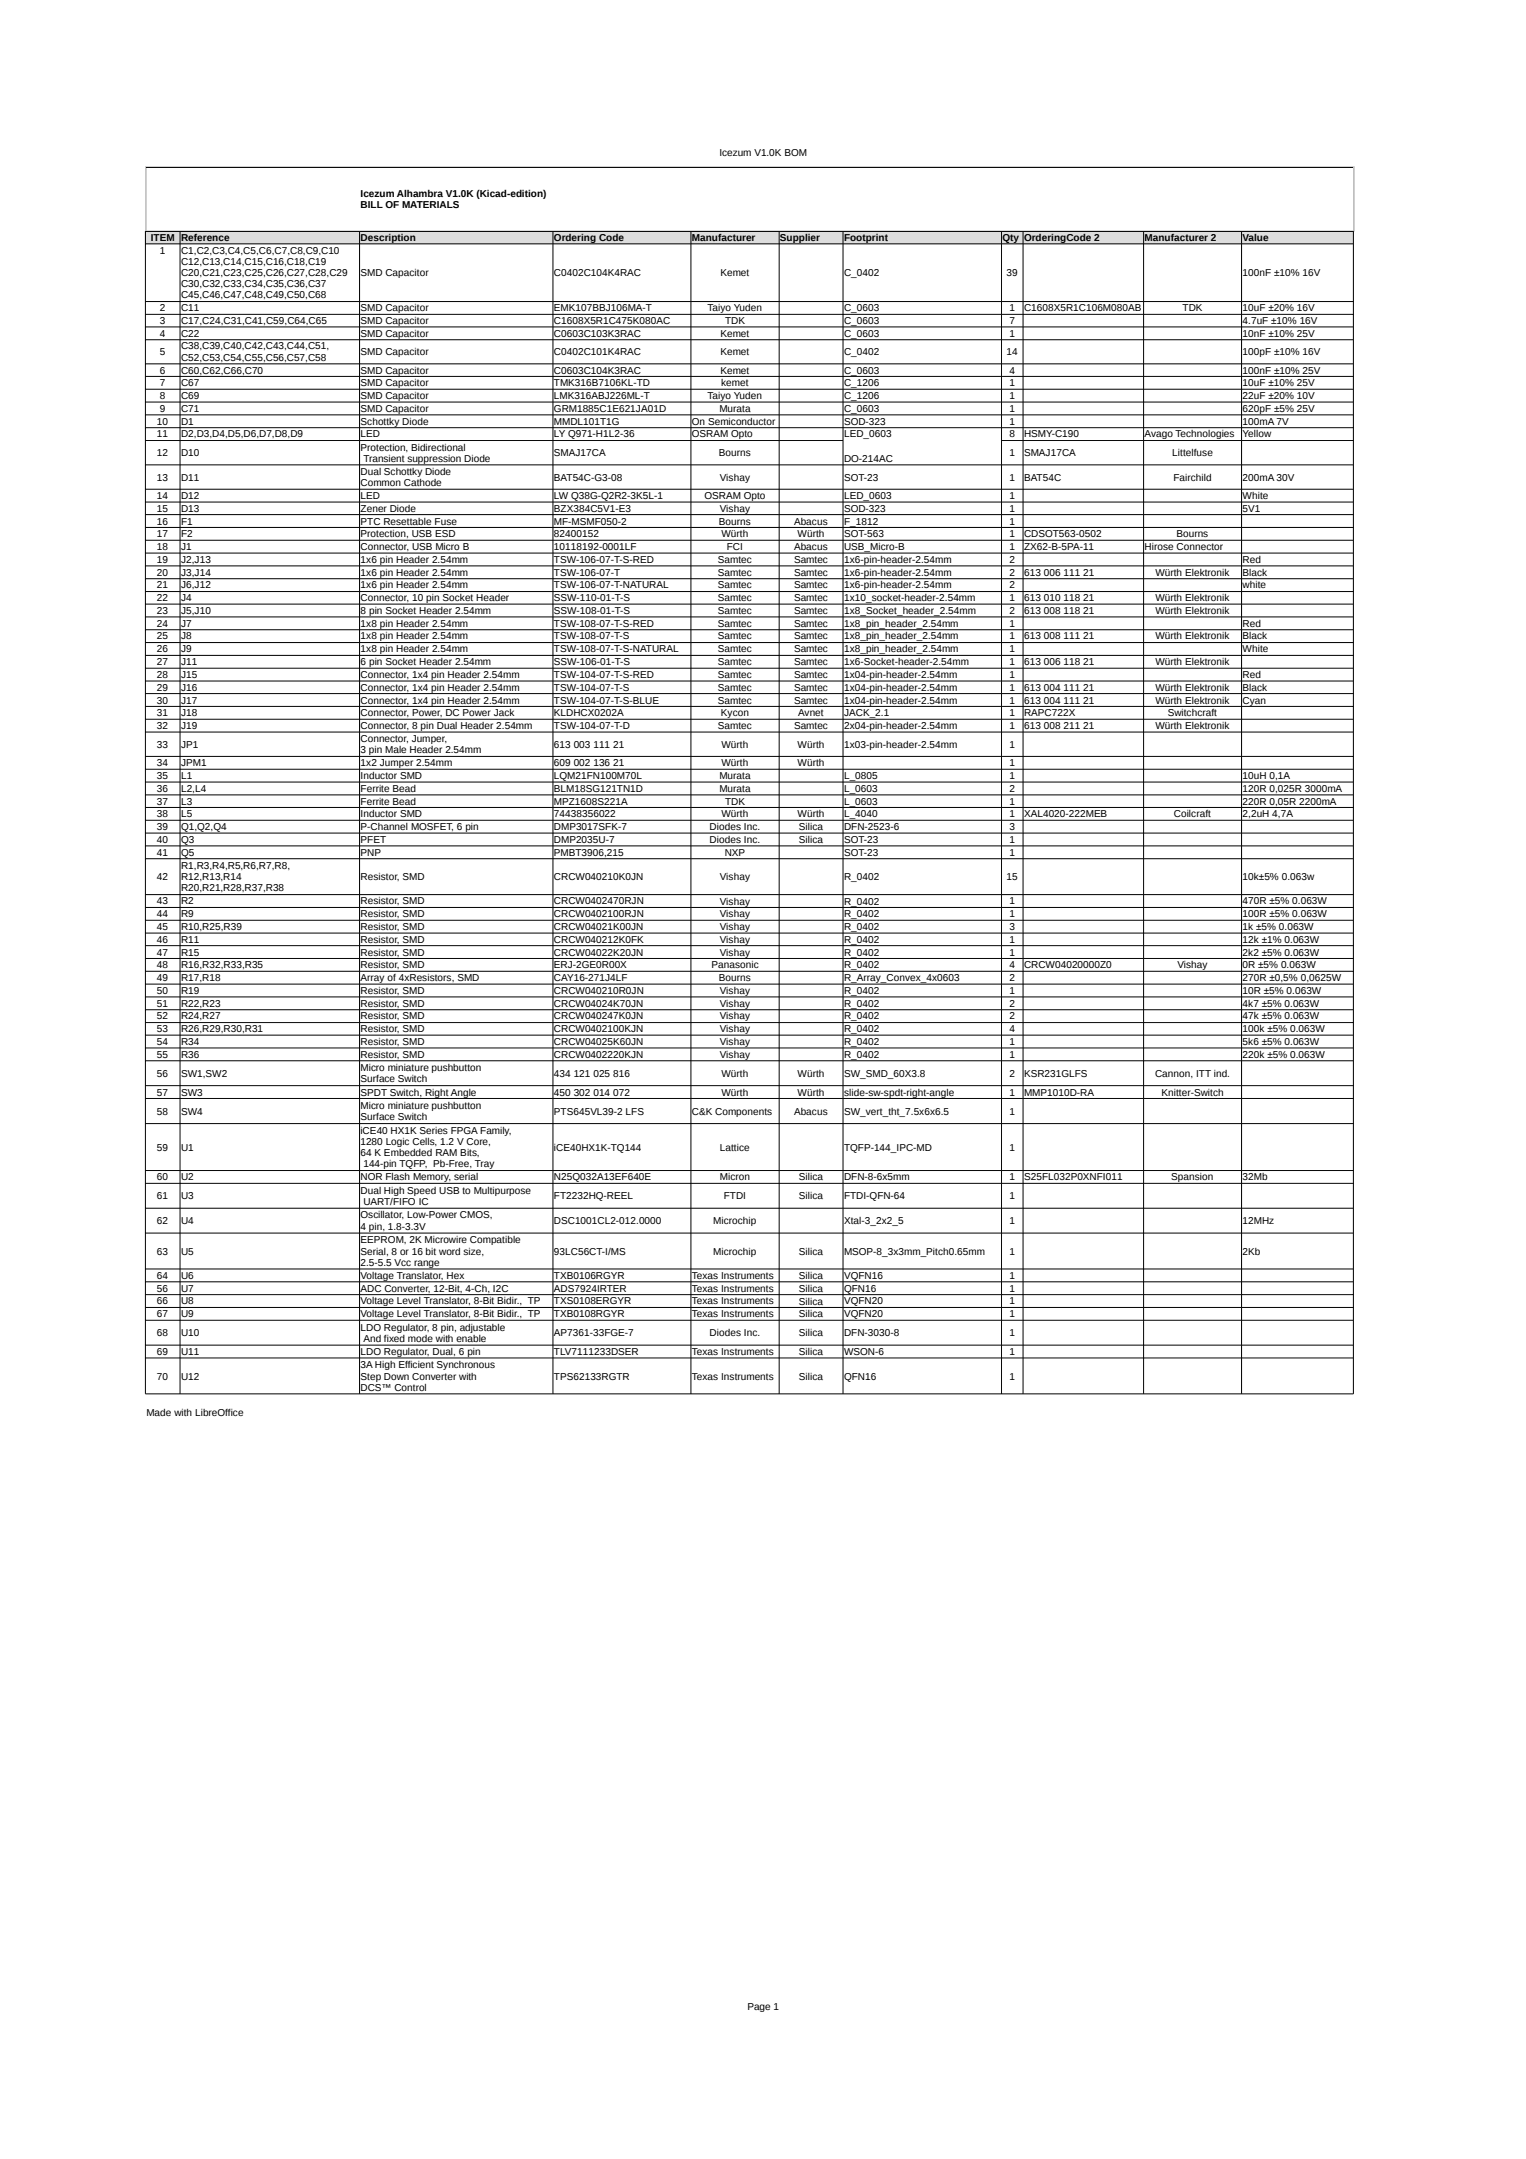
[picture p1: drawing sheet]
<svg xmlns="http://www.w3.org/2000/svg" width="210mm" height="297mm" viewBox="0 0 210 297" stroke-linecap="round" stroke-linejoin="round" font-family="sans-serif">
<defs><g id="words">
<g font-size="1.4">
<text x="99" y="21.4">Icezum V1.0K BOM</text>
<text x="49.6" y="27.1">Icezum Alhambra V1.0K (Kicad-edition)</text>
<text x="49.6" y="28.6">BILL OF MATERIALS</text>
<text x="20.7" y="33.1">ITEM</text>
<text x="22" y="34.9">1</text>
<text x="24.9" y="33.1">Reference</text>
<text x="24.9" y="34.9">C1,C2,C3,C4,C5,C6,C7,C8,C9,C10</text>
<text x="49.6" y="33.1">Description</text>
<text x="76.2" y="33.1">Ordering Code</text>
<text x="95.2" y="33.1">Manufacturer</text>
<text x="107.3" y="33.1">Supplier</text>
<text x="116.1" y="33.1">Footprint</text>
<text x="137.9" y="33.1">Qty</text>
<text x="140.9" y="33.1">OrderingCode 2</text>
<text x="157.4" y="33.1">Manufacturer 2</text>
<text x="170.9" y="33.1">Value</text>
<text x="24.9" y="36.4">C12,C13,C14,C15,C16,C18,C19</text>
<text x="24.9" y="38">C20,C21,C23,C25,C26,C27,C28,C29</text>
<text x="24.9" y="39.5">C30,C32,C33,C34,C35,C36,C37</text>
<text x="24.9" y="41.1">C45,C46,C47,C48,C49,C50,C68</text>
<text x="49.6" y="38">SMD Capacitor</text>
<text x="76.2" y="38">C0402C104K4RAC</text>
<text x="99.1" y="38">Kemet</text>
<text x="116.1" y="38">C_0402</text>
<text x="138.5" y="38">39</text>
<text x="170.9" y="38">100nF ±10% 16V</text>
<text x="22" y="42.8">2</text>
<text x="22" y="44.6">3</text>
<text x="22" y="46.4">4</text>
<text x="24.9" y="42.8">C11</text>
<text x="24.9" y="44.6">C17,C24,C31,C41,C59,C64,C65</text>
<text x="24.9" y="46.4">C22</text>
<text x="49.6" y="42.8">SMD Capacitor</text>
<text x="49.6" y="44.6">SMD Capacitor</text>
<text x="49.6" y="46.4">SMD Capacitor</text>
<text x="76.2" y="42.8">EMK107BBJ106MA-T</text>
<text x="76.2" y="44.6">C1608X5R1C475K080AC</text>
<text x="76.2" y="46.4">C0603C103K3RAC</text>
<text x="97.3" y="42.8">Taiyo Yuden</text>
<text x="99.1" y="46.4">Kemet</text>
<text x="99.7" y="44.6">TDK</text>
<text x="116.1" y="42.8">C_0603</text>
<text x="116.1" y="44.6">C_0603</text>
<text x="116.1" y="46.4">C_0603</text>
<text x="138.9" y="42.8">1</text>
<text x="138.9" y="44.6">7</text>
<text x="138.9" y="46.4">1</text>
<text x="140.9" y="42.8">C1608X5R1C106M080AB</text>
<text x="162.7" y="42.8">TDK</text>
<text x="170.9" y="42.8">10uF ±20% 16V</text>
<text x="170.9" y="44.6">4.7uF ±10% 16V</text>
<text x="170.9" y="46.4">10nF ±10% 25V</text>
<text x="22" y="48.9">5</text>
<text x="22" y="51.4">6</text>
<text x="22" y="53.2">7</text>
<text x="24.9" y="51.4">C60,C62,C66,C70</text>
<text x="24.9" y="53.2">C67</text>
<text x="24.9" y="48.1">C38,C39,C40,C42,C43,C44,C51,</text>
<text x="24.9" y="49.6">C52,C53,C54,C55,C56,C57,C58</text>
<text x="49.6" y="48.9">SMD Capacitor</text>
<text x="49.6" y="51.4">SMD Capacitor</text>
<text x="49.6" y="53.2">SMD Capacitor</text>
<text x="76.2" y="48.9">C0402C101K4RAC</text>
<text x="76.2" y="51.4">C0603C104K3RAC</text>
<text x="76.2" y="53.2">TMK316B7106KL-TD</text>
<text x="99.1" y="48.9">Kemet</text>
<text x="99.1" y="51.4">Kemet</text>
<text x="99.2" y="53.2">kemet</text>
<text x="116.1" y="48.9">C_0402</text>
<text x="116.1" y="51.4">C_0603</text>
<text x="116.1" y="53.2">C_1206</text>
<text x="138.5" y="48.9">14</text>
<text x="138.9" y="51.4">4</text>
<text x="138.9" y="53.2">1</text>
<text x="170.9" y="48.9">100pF ±10% 16V</text>
<text x="170.9" y="51.4">100nF ±10% 25V</text>
<text x="170.9" y="53.2">10uF ±10% 25V</text>
<text x="21.6" y="58.4">10</text>
<text x="22" y="54.9">8</text>
<text x="22" y="56.7">9</text>
<text x="24.9" y="54.9">C69</text>
<text x="24.9" y="56.7">C71</text>
<text x="24.9" y="58.4">D1</text>
<text x="49.6" y="54.9">SMD Capacitor</text>
<text x="49.6" y="56.7">SMD Capacitor</text>
<text x="49.6" y="58.4">Schottky Diode</text>
<text x="76.2" y="54.9">LMK316ABJ226ML-T</text>
<text x="76.2" y="56.7">GRM1885C1E621JA01D</text>
<text x="76.2" y="58.4">MMDL101T1G</text>
<text x="95.2" y="58.4">On Semiconductor</text>
<text x="97.3" y="54.9">Taiyo Yuden</text>
<text x="99" y="56.7">Murata</text>
<text x="116.1" y="54.9">C_1206</text>
<text x="116.1" y="56.7">C_0603</text>
<text x="116.1" y="58.4">SOD-323</text>
<text x="138.9" y="54.9">1</text>
<text x="138.9" y="56.7">1</text>
<text x="138.9" y="58.4">1</text>
<text x="170.9" y="54.9">22uF ±20% 10V</text>
<text x="170.9" y="56.7">620pF ±5% 25V</text>
<text x="170.9" y="58.4">100mA 7V</text>
<text x="21.6" y="60.2">11</text>
<text x="21.6" y="62.8">12</text>
<text x="24.9" y="60.2">D2,D3,D4,D5,D6,D7,D8,D9</text>
<text x="24.9" y="62.8">D10</text>
<text x="49.6" y="60.2">LED</text>
<text x="49.6" y="62">Protection, Bidirectional</text>
<text x="49.6" y="65.3">Dual Schottky Diode</text>
<text x="50" y="63.5">Transient suppression Diode</text>
<text x="76.2" y="60.2">LY Q971-H1L2-36</text>
<text x="76.2" y="62.8">SMAJ17CA</text>
<text x="95.2" y="60.2">OSRAM Opto</text>
<text x="98.9" y="62.8">Bourns</text>
<text x="116.1" y="60.2">LED_0603</text>
<text x="116.1" y="63.5">DO-214AC</text>
<text x="138.9" y="60.2">8</text>
<text x="138.9" y="62.8">1</text>
<text x="140.9" y="60.2">HSMY-C190</text>
<text x="140.9" y="62.8">SMAJ17CA</text>
<text x="157.4" y="60.2">Avago Technologies</text>
<text x="161.3" y="62.8">Littelfuse</text>
<text x="170.9" y="60.2">Yellow</text>
<text x="21.6" y="66.1">13</text>
<text x="21.6" y="68.7">14</text>
<text x="21.6" y="70.4">15</text>
<text x="24.9" y="66.1">D11</text>
<text x="24.9" y="68.7">D12</text>
<text x="24.9" y="70.4">D13</text>
<text x="49.6" y="68.7">LED</text>
<text x="49.6" y="70.4">Zener Diode</text>
<text x="49.6" y="66.9">Common Cathode</text>
<text x="76.2" y="66.1">BAT54C-G3-08</text>
<text x="76.2" y="68.7">LW Q38G-Q2R2-3K5L-1</text>
<text x="76.2" y="70.4">BZX384C5V1-E3</text>
<text x="96.9" y="68.7">OSRAM Opto</text>
<text x="99" y="66.1">Vishay</text>
<text x="99" y="70.4">Vishay</text>
<text x="116.1" y="66.1">SOT-23</text>
<text x="116.1" y="68.7">LED_0603</text>
<text x="116.1" y="70.4">SOD-323</text>
<text x="138.9" y="66.1">1</text>
<text x="138.9" y="68.7">1</text>
<text x="138.9" y="70.4">1</text>
<text x="140.9" y="66.1">BAT54C</text>
<text x="161.4" y="66.1">Fairchild</text>
<text x="170.9" y="66.1">200mA 30V</text>
<text x="170.9" y="68.7">White</text>
<text x="170.9" y="70.4">5V1</text>
<text x="21.6" y="72.2">16</text>
<text x="21.6" y="73.9">17</text>
<text x="21.6" y="75.7">18</text>
<text x="21.6" y="77.4">19</text>
<text x="24.9" y="72.2">F1</text>
<text x="24.9" y="73.9">F2</text>
<text x="24.9" y="75.7">J1</text>
<text x="24.9" y="77.4">J2,J13</text>
<text x="49.6" y="72.2">PTC Resettable Fuse</text>
<text x="49.6" y="73.9">Protection, USB ESD</text>
<text x="49.6" y="75.7">Connector, USB Micro B</text>
<text x="49.6" y="77.4">1x6 pin Header 2.54mm</text>
<text x="76.2" y="72.2">MF-MSMF050-2</text>
<text x="76.2" y="73.9">82400152</text>
<text x="76.2" y="75.7">10118192-0001LF</text>
<text x="76.2" y="77.4">TSW-106-07-T-S-RED</text>
<text x="98.7" y="77.4">Samtec</text>
<text x="98.9" y="72.2">Bourns</text>
<text x="99.2" y="73.9">Würth</text>
<text x="100" y="75.7">FCI</text>
<text x="109.2" y="72.2">Abacus</text>
<text x="109.2" y="75.7">Abacus</text>
<text x="109.2" y="77.4">Samtec</text>
<text x="109.7" y="73.9">Würth</text>
<text x="116.1" y="72.2">F_1812</text>
<text x="116.1" y="73.9">SOT-563</text>
<text x="116.1" y="75.7">USB_Micro-B</text>
<text x="116.1" y="77.4">1x6-pin-header-2.54mm</text>
<text x="138.9" y="72.2">1</text>
<text x="138.9" y="73.9">1</text>
<text x="138.9" y="75.7">1</text>
<text x="138.9" y="77.4">2</text>
<text x="140.9" y="73.9">CDSOT563-0502</text>
<text x="140.9" y="75.7">ZX62-B-5PA-11</text>
<text x="157.4" y="75.7">Hirose Connector</text>
<text x="161.8" y="73.9">Bourns</text>
<text x="170.9" y="77.4">Red</text>
<text x="21.6" y="79.2">20</text>
<text x="21.6" y="81">21</text>
<text x="21.6" y="82.7">22</text>
<text x="24.9" y="79.2">J3,J14</text>
<text x="24.9" y="81">J6,J12</text>
<text x="24.9" y="82.7">J4</text>
<text x="49.6" y="79.2">1x6 pin Header 2.54mm</text>
<text x="49.6" y="81">1x6 pin Header 2.54mm</text>
<text x="49.6" y="82.7">Connector, 10 pin Socket Header</text>
<text x="76.2" y="79.2">TSW-106-07-T</text>
<text x="76.2" y="81">TSW-106-07-T-NATURAL</text>
<text x="76.2" y="82.7">SSW-110-01-T-S</text>
<text x="98.7" y="79.2">Samtec</text>
<text x="98.7" y="81">Samtec</text>
<text x="98.7" y="82.7">Samtec</text>
<text x="109.2" y="79.2">Samtec</text>
<text x="109.2" y="81">Samtec</text>
<text x="109.2" y="82.7">Samtec</text>
<text x="116.1" y="79.2">1x6-pin-header-2.54mm</text>
<text x="116.1" y="81">1x6-pin-header-2.54mm</text>
<text x="116.1" y="82.7">1x10_socket-header-2.54mm</text>
<text x="138.9" y="79.2">2</text>
<text x="138.9" y="81">2</text>
<text x="138.9" y="82.7">1</text>
<text x="140.9" y="79.2">613 006 111 21</text>
<text x="140.9" y="82.7">613 010 118 21</text>
<text x="158.9" y="79.2">Würth Elektronik</text>
<text x="158.9" y="82.7">Würth Elektronik</text>
<text x="170.9" y="79.2">Black</text>
<text x="170.9" y="81">white</text>
<text x="21.6" y="84.5">23</text>
<text x="21.6" y="86.2">24</text>
<text x="21.6" y="88">25</text>
<text x="21.6" y="89.7">26</text>
<text x="24.9" y="84.5">J5,J10</text>
<text x="24.9" y="86.2">J7</text>
<text x="24.9" y="88">J8</text>
<text x="24.9" y="89.7">J9</text>
<text x="49.6" y="84.5">8 pin Socket Header 2.54mm</text>
<text x="49.6" y="86.2">1x8 pin Header 2.54mm</text>
<text x="49.6" y="88">1x8 pin Header 2.54mm</text>
<text x="49.6" y="89.7">1x8 pin Header 2.54mm</text>
<text x="76.2" y="84.5">SSW-108-01-T-S</text>
<text x="76.2" y="86.2">TSW-108-07-T-S-RED</text>
<text x="76.2" y="88">TSW-108-07-T-S</text>
<text x="76.2" y="89.7">TSW-108-07-T-S-NATURAL</text>
<text x="98.7" y="84.5">Samtec</text>
<text x="98.7" y="86.2">Samtec</text>
<text x="98.7" y="88">Samtec</text>
<text x="98.7" y="89.7">Samtec</text>
<text x="109.2" y="84.5">Samtec</text>
<text x="109.2" y="86.2">Samtec</text>
<text x="109.2" y="88">Samtec</text>
<text x="109.2" y="89.7">Samtec</text>
<text x="116.1" y="84.5">1x8_Socket_header_2.54mm</text>
<text x="116.1" y="86.2">1x8_pin_header_2.54mm</text>
<text x="116.1" y="88">1x8_pin_header_2.54mm</text>
<text x="116.1" y="89.7">1x8_pin_header_2.54mm</text>
<text x="138.9" y="84.5">2</text>
<text x="138.9" y="86.2">1</text>
<text x="138.9" y="88">1</text>
<text x="138.9" y="89.7">1</text>
<text x="140.9" y="84.5">613 008 118 21</text>
<text x="140.9" y="88">613 008 111 21</text>
<text x="158.9" y="84.5">Würth Elektronik</text>
<text x="158.9" y="88">Würth Elektronik</text>
<text x="170.9" y="86.2">Red</text>
<text x="170.9" y="88">Black</text>
<text x="170.9" y="89.7">White</text>
<text x="21.6" y="91.5">27</text>
<text x="21.6" y="93.3">28</text>
<text x="21.6" y="95">29</text>
<text x="24.9" y="91.5">J11</text>
<text x="24.9" y="93.3">J15</text>
<text x="24.9" y="95">J16</text>
<text x="49.6" y="91.5">6 pin Socket Header 2.54mm</text>
<text x="49.6" y="93.3">Connector, 1x4 pin Header 2.54mm</text>
<text x="49.6" y="95">Connector, 1x4 pin Header 2.54mm</text>
<text x="76.2" y="91.5">SSW-106-01-T-S</text>
<text x="76.2" y="93.3">TSW-104-07-T-S-RED</text>
<text x="76.2" y="95">TSW-104-07-T-S</text>
<text x="98.7" y="91.5">Samtec</text>
<text x="98.7" y="93.3">Samtec</text>
<text x="98.7" y="95">Samtec</text>
<text x="109.2" y="91.5">Samtec</text>
<text x="109.2" y="93.3">Samtec</text>
<text x="109.2" y="95">Samtec</text>
<text x="116.1" y="91.5">1x6-Socket-header-2.54mm</text>
<text x="116.1" y="93.3">1x04-pin-header-2.54mm</text>
<text x="116.1" y="95">1x04-pin-header-2.54mm</text>
<text x="138.9" y="91.5">1</text>
<text x="138.9" y="93.3">1</text>
<text x="138.9" y="95">1</text>
<text x="140.9" y="91.5">613 006 118 21</text>
<text x="140.9" y="95">613 004 111 21</text>
<text x="158.9" y="91.5">Würth Elektronik</text>
<text x="158.9" y="95">Würth Elektronik</text>
<text x="170.9" y="93.3">Red</text>
<text x="170.9" y="95">Black</text>
<text x="21.6" y="96.8">30</text>
<text x="21.6" y="98.5">31</text>
<text x="21.6" y="100.3">32</text>
<text x="24.9" y="96.8">J17</text>
<text x="24.9" y="98.5">J18</text>
<text x="24.9" y="100.3">J19</text>
<text x="49.6" y="96.8">Connector, 1x4 pin Header 2.54mm</text>
<text x="49.6" y="98.5">Connector, Power, DC Power Jack</text>
<text x="49.6" y="100.3">Connector, 8 pin Dual Header 2.54mm</text>
<text x="76.2" y="96.8">TSW-104-07-T-S-BLUE</text>
<text x="76.2" y="98.5">KLDHCX0202A</text>
<text x="76.2" y="100.3">TSW-104-07-T-D</text>
<text x="98.7" y="96.8">Samtec</text>
<text x="98.7" y="100.3">Samtec</text>
<text x="99.2" y="98.5">Kycon</text>
<text x="109.2" y="96.8">Samtec</text>
<text x="109.2" y="100.3">Samtec</text>
<text x="109.8" y="98.5">Avnet</text>
<text x="116.1" y="96.8">1x04-pin-header-2.54mm</text>
<text x="116.1" y="98.5">JACK_2.1</text>
<text x="116.1" y="100.3">2x04-pin-header-2.54mm</text>
<text x="138.9" y="96.8">1</text>
<text x="138.9" y="98.5">1</text>
<text x="138.9" y="100.3">1</text>
<text x="140.9" y="96.8">613 004 111 21</text>
<text x="140.9" y="98.5">RAPC722X</text>
<text x="140.9" y="100.3">613 008 211 21</text>
<text x="158.9" y="96.8">Würth Elektronik</text>
<text x="158.9" y="100.3">Würth Elektronik</text>
<text x="160.6" y="98.5">Switchcraft</text>
<text x="170.9" y="96.8">Cyan</text>
<text x="21.6" y="102.9">33</text>
<text x="21.6" y="105.4">34</text>
<text x="21.6" y="107.2">35</text>
<text x="24.9" y="102.9">JP1</text>
<text x="24.9" y="105.4">JPM1</text>
<text x="24.9" y="107.2">L1</text>
<text x="49.6" y="105.4">1x2 Jumper 2.54mm</text>
<text x="49.6" y="107.2">Inductor SMD</text>
<text x="49.6" y="102.1">Connector, Jumper,</text>
<text x="49.6" y="103.6">3 pin Male Header 2.54mm</text>
<text x="76.2" y="102.9">613 003 111 21</text>
<text x="76.2" y="105.4">609 002 136 21</text>
<text x="76.2" y="107.2">LQM21FN100M70L</text>
<text x="99" y="107.2">Murata</text>
<text x="99.2" y="102.9">Würth</text>
<text x="99.2" y="105.4">Würth</text>
<text x="109.7" y="102.9">Würth</text>
<text x="109.7" y="105.4">Würth</text>
<text x="116.1" y="102.9">1x03-pin-header-2.54mm</text>
<text x="116.1" y="107.2">L_0805</text>
<text x="138.9" y="102.9">1</text>
<text x="138.9" y="105.4">1</text>
<text x="138.9" y="107.2">1</text>
<text x="170.9" y="107.2">10uH 0,1A</text>
<text x="21.6" y="108.9">36</text>
<text x="21.6" y="110.7">37</text>
<text x="21.6" y="112.5">38</text>
<text x="24.9" y="108.9">L2,L4</text>
<text x="24.9" y="110.7">L3</text>
<text x="24.9" y="112.5">L5</text>
<text x="49.6" y="108.9">Ferrite Bead</text>
<text x="49.6" y="110.7">Ferrite Bead</text>
<text x="49.6" y="112.5">Inductor SMD</text>
<text x="76.2" y="108.9">BLM18SG121TN1D</text>
<text x="76.2" y="110.7">MPZ1608S221A</text>
<text x="76.2" y="112.5">74438356022</text>
<text x="99" y="108.9">Murata</text>
<text x="99.2" y="112.5">Würth</text>
<text x="99.7" y="110.7">TDK</text>
<text x="109.7" y="112.5">Würth</text>
<text x="116.1" y="108.9">L_0603</text>
<text x="116.1" y="110.7">L_0603</text>
<text x="116.1" y="112.5">L_4040</text>
<text x="138.9" y="108.9">2</text>
<text x="138.9" y="110.7">1</text>
<text x="138.9" y="112.5">1</text>
<text x="140.9" y="112.5">XAL4020-222MEB</text>
<text x="161.5" y="112.5">Coilcraft</text>
<text x="170.9" y="108.9">120R 0,025R 3000mA</text>
<text x="170.9" y="110.7">220R 0,05R 2200mA</text>
<text x="170.9" y="112.5">2,2uH 4,7A</text>
<text x="21.6" y="114.2">39</text>
<text x="21.6" y="116">40</text>
<text x="21.6" y="117.7">41</text>
<text x="24.9" y="114.2">Q1,Q2,Q4</text>
<text x="24.9" y="116">Q3</text>
<text x="24.9" y="117.7">Q5</text>
<text x="24.9" y="119.6">R1,R3,R4,R5,R6,R7,R8,</text>
<text x="49.6" y="114.2">P-Channel MOSFET, 6 pin</text>
<text x="49.6" y="116">PFET</text>
<text x="49.6" y="117.7">PNP</text>
<text x="76.2" y="114.2">DMP3017SFK-7</text>
<text x="76.2" y="116">DMP2035U-7</text>
<text x="76.2" y="117.7">PMBT3906,215</text>
<text x="97.6" y="114.2">Diodes Inc.</text>
<text x="97.6" y="116">Diodes Inc.</text>
<text x="99.7" y="117.7">NXP</text>
<text x="109.9" y="114.2">Silica</text>
<text x="109.9" y="116">Silica</text>
<text x="116.1" y="114.2">DFN-2523-6</text>
<text x="116.1" y="116">SOT-23</text>
<text x="116.1" y="117.7">SOT-23</text>
<text x="138.9" y="114.2">3</text>
<text x="138.9" y="116">1</text>
<text x="138.9" y="117.7">1</text>
<text x="21.6" y="121.1">42</text>
<text x="21.6" y="124.4">43</text>
<text x="24.9" y="124.4">R2</text>
<text x="24.9" y="121.1">R12,R13,R14</text>
<text x="24.9" y="122.6">R20,R21,R28,R37,R38</text>
<text x="49.6" y="121.1">Resistor, SMD</text>
<text x="49.6" y="124.4">Resistor, SMD</text>
<text x="76.2" y="121.1">CRCW040210K0JN</text>
<text x="76.2" y="124.4">CRCW0402470RJN</text>
<text x="99" y="121.1">Vishay</text>
<text x="99" y="124.5">Vishay</text>
<text x="116.1" y="121.1">R_0402</text>
<text x="116.1" y="124.5">R_0402</text>
<text x="138.5" y="121.1">15</text>
<text x="138.9" y="124.4">1</text>
<text x="170.9" y="121.1">10k±5% 0.063w</text>
<text x="170.9" y="124.4">470R ±5% 0.063W</text>
<text x="21.6" y="126.2">44</text>
<text x="21.6" y="128">45</text>
<text x="21.6" y="129.7">46</text>
<text x="21.6" y="131.5">47</text>
<text x="24.9" y="126.2">R9</text>
<text x="24.9" y="128">R10,R25,R39</text>
<text x="24.9" y="129.7">R11</text>
<text x="24.9" y="131.5">R15</text>
<text x="49.6" y="126.2">Resistor, SMD</text>
<text x="49.6" y="128">Resistor, SMD</text>
<text x="49.6" y="129.7">Resistor, SMD</text>
<text x="49.6" y="131.5">Resistor, SMD</text>
<text x="76.2" y="126.2">CRCW0402100RJN</text>
<text x="76.2" y="128">CRCW04021K00JN</text>
<text x="76.2" y="129.7">CRCW040212K0FK</text>
<text x="76.2" y="131.5">CRCW04022K20JN</text>
<text x="99" y="126.2">Vishay</text>
<text x="99" y="128">Vishay</text>
<text x="99" y="129.7">Vishay</text>
<text x="99" y="131.5">Vishay</text>
<text x="116.1" y="126.2">R_0402</text>
<text x="116.1" y="128">R_0402</text>
<text x="116.1" y="129.7">R_0402</text>
<text x="116.1" y="131.5">R_0402</text>
<text x="138.9" y="126.2">1</text>
<text x="138.9" y="128">3</text>
<text x="138.9" y="129.7">1</text>
<text x="138.9" y="131.5">1</text>
<text x="170.9" y="126.2">100R ±5% 0.063W</text>
<text x="170.9" y="128">1k ±5% 0.063W</text>
<text x="170.9" y="129.7">12k ±1% 0.063W</text>
<text x="170.9" y="131.5">2k2 ±5% 0.063W</text>
<text x="21.6" y="133.2">48</text>
<text x="21.6" y="135">49</text>
<text x="21.6" y="136.7">50</text>
<text x="24.9" y="133.2">R16,R32,R33,R35</text>
<text x="24.9" y="135">R17,R18</text>
<text x="24.9" y="136.7">R19</text>
<text x="49.6" y="133.2">Resistor, SMD</text>
<text x="49.6" y="135">Array of 4xResistors, SMD</text>
<text x="49.6" y="136.7">Resistor, SMD</text>
<text x="76.2" y="133.2">ERJ-2GE0R00X</text>
<text x="76.2" y="135">CAY16-271J4LF</text>
<text x="76.2" y="136.7">CRCW040210R0JN</text>
<text x="97.9" y="133.2">Panasonic</text>
<text x="98.9" y="135">Bourns</text>
<text x="99" y="136.7">Vishay</text>
<text x="116.1" y="133.2">R_0402</text>
<text x="116.1" y="135">R_Array_Convex_4x0603</text>
<text x="116.1" y="136.8">R_0402</text>
<text x="138.9" y="133.2">4</text>
<text x="138.9" y="135">2</text>
<text x="138.9" y="136.7">1</text>
<text x="140.9" y="133.2">CRCW04020000Z0</text>
<text x="162" y="133.2">Vishay</text>
<text x="170.9" y="133.2">0R ±5% 0.063W</text>
<text x="170.9" y="135">270R ±0,5% 0,0625W</text>
<text x="170.9" y="136.7">10R ±5% 0.063W</text>
<text x="21.6" y="138.5">51</text>
<text x="21.6" y="140.3">52</text>
<text x="21.6" y="142">53</text>
<text x="21.6" y="143.8">54</text>
<text x="24.9" y="138.5">R22,R23</text>
<text x="24.9" y="140.3">R24,R27</text>
<text x="24.9" y="142">R26,R29,R30,R31</text>
<text x="24.9" y="143.8">R34</text>
<text x="49.6" y="138.5">Resistor, SMD</text>
<text x="49.6" y="140.3">Resistor, SMD</text>
<text x="49.6" y="142">Resistor, SMD</text>
<text x="49.6" y="143.8">Resistor, SMD</text>
<text x="76.2" y="138.5">CRCW04024K70JN</text>
<text x="76.2" y="140.3">CRCW040247K0JN</text>
<text x="76.2" y="142">CRCW0402100KJN</text>
<text x="76.2" y="143.8">CRCW04025K60JN</text>
<text x="99" y="138.5">Vishay</text>
<text x="99" y="140.3">Vishay</text>
<text x="99" y="142">Vishay</text>
<text x="99" y="143.8">Vishay</text>
<text x="116.1" y="138.5">R_0402</text>
<text x="116.1" y="140.3">R_0402</text>
<text x="116.1" y="142">R_0402</text>
<text x="116.1" y="143.8">R_0402</text>
<text x="138.9" y="138.5">2</text>
<text x="138.9" y="140.3">2</text>
<text x="138.9" y="142">4</text>
<text x="138.9" y="143.8">1</text>
<text x="170.9" y="138.5">4k7 ±5% 0.063W</text>
<text x="170.9" y="140.3">47k ±5% 0.063W</text>
<text x="170.9" y="142">100k ±5% 0.063W</text>
<text x="170.9" y="143.8">5k6 ±5% 0.063W</text>
<text x="21.6" y="145.5">55</text>
<text x="21.6" y="148.1">56</text>
<text x="24.9" y="145.5">R36</text>
<text x="24.9" y="148.1">SW1,SW2</text>
<text x="49.6" y="145.5">Resistor, SMD</text>
<text x="49.6" y="147.4">Micro miniature pushbutton</text>
<text x="49.6" y="148.9">Surface Switch</text>
<text x="76.2" y="145.5">CRCW0402220KJN</text>
<text x="76.2" y="148.1">434 121 025 816</text>
<text x="99" y="145.5">Vishay</text>
<text x="99.2" y="148.1">Würth</text>
<text x="109.7" y="148.1">Würth</text>
<text x="116.1" y="145.6">R_0402</text>
<text x="116.1" y="148.1">SW_SMD_60X3.8</text>
<text x="138.9" y="145.5">1</text>
<text x="138.9" y="148.1">2</text>
<text x="140.9" y="148.1">KSR231GLFS</text>
<text x="158.9" y="148.1">Cannon, ITT ind.</text>
<text x="170.9" y="145.5">220k ±5% 0.063W</text>
<text x="21.6" y="150.7">57</text>
<text x="21.6" y="153.4">58</text>
<text x="24.9" y="150.7">SW3</text>
<text x="24.9" y="153.4">SW4</text>
<text x="49.6" y="150.7">SPDT Switch, Right Angle</text>
<text x="49.6" y="152.6">Micro miniature pushbutton</text>
<text x="49.6" y="154.1">Surface Switch</text>
<text x="49.6" y="156">iCE40 HX1K Series FPGA Family,</text>
<text x="76.2" y="150.7">450 302 014 072</text>
<text x="76.2" y="153.4">PTS645VL39-2 LFS</text>
<text x="95.2" y="153.4">C&amp;K Components</text>
<text x="99.2" y="150.7">Würth</text>
<text x="109.2" y="153.4">Abacus</text>
<text x="109.7" y="150.7">Würth</text>
<text x="116.1" y="150.7">slide-sw-spdt-right-angle</text>
<text x="116.1" y="153.4">SW_vert_tht_7.5x6x6.5</text>
<text x="138.9" y="150.7">1</text>
<text x="138.9" y="153.4">1</text>
<text x="140.9" y="150.7">MMP1010D-RA</text>
<text x="159.8" y="150.7">Knitter-Switch</text>
<text x="21.6" y="158.3">59</text>
<text x="24.9" y="158.3">U1</text>
<text x="49.6" y="157.5">1280 Logic Cells, 1.2 V Core,</text>
<text x="49.6" y="159.1">64 K Embedded RAM Bits,</text>
<text x="50" y="160.6">144-pin TQFP, Pb-Free, Tray</text>
<text x="76.2" y="158.3">iCE40HX1K-TQ144</text>
<text x="99" y="158.3">Lattice</text>
<text x="116.1" y="158.3">TQFP-144_IPC-MD</text>
<text x="138.9" y="158.3">1</text>
<text x="21.6" y="162.4">60</text>
<text x="21.6" y="165">61</text>
<text x="24.9" y="162.4">U2</text>
<text x="24.9" y="165">U3</text>
<text x="49.6" y="162.4">NOR Flash Memory, serial</text>
<text x="49.6" y="164.2">Dual High Speed USB to Multipurpose</text>
<text x="49.6" y="167.6">Oscillator, Low-Power CMOS,</text>
<text x="50" y="165.8">UART/FIFO IC</text>
<text x="76.2" y="162.4">N25Q032A13EF640E</text>
<text x="76.2" y="165">FT2232HQ-REEL</text>
<text x="99" y="162.4">Micron</text>
<text x="99.6" y="165">FTDI</text>
<text x="109.9" y="162.4">Silica</text>
<text x="109.9" y="165">Silica</text>
<text x="116.1" y="162.4">DFN-8-6x5mm</text>
<text x="116.1" y="165">FTDI-QFN-64</text>
<text x="138.9" y="162.4">1</text>
<text x="138.9" y="165">1</text>
<text x="140.9" y="162.4">S25FL032P0XNFI011</text>
<text x="161.1" y="162.4">Spansion</text>
<text x="170.9" y="162.4">32Mb</text>
<text x="21.6" y="168.4">62</text>
<text x="21.6" y="172.6">63</text>
<text x="24.9" y="168.4">U4</text>
<text x="24.9" y="172.6">U5</text>
<text x="49.6" y="169.2">4 pin, 1.8-3.3V</text>
<text x="49.6" y="171.1">EEPROM, 2K Microwire Compatible</text>
<text x="49.6" y="172.6">Serial, 8 or 16 bit word size,</text>
<text x="76.2" y="168.4">DSC1001CL2-012.0000</text>
<text x="76.2" y="172.6">93LC56CT-I/MS</text>
<text x="98.1" y="168.4">Microchip</text>
<text x="98.1" y="172.6">Microchip</text>
<text x="109.9" y="172.6">Silica</text>
<text x="116.1" y="168.4">Xtal-3_2x2_5</text>
<text x="116.1" y="172.6">MSOP-8_3x3mm_Pitch0.65mm</text>
<text x="138.9" y="168.4">1</text>
<text x="138.9" y="172.6">1</text>
<text x="170.9" y="168.4">12MHz</text>
<text x="170.9" y="172.6">2Kb</text>
<text x="21.6" y="175.9">64</text>
<text x="21.6" y="177.7">56</text>
<text x="21.6" y="179.5">66</text>
<text x="24.9" y="175.9">U6</text>
<text x="24.9" y="177.7">U7</text>
<text x="24.9" y="179.5">U8</text>
<text x="49.6" y="175.9">Voltage Translator, Hex</text>
<text x="49.6" y="177.7">ADC Converter, 12-Bit, 4-Ch, I2C</text>
<text x="49.6" y="179.5">Voltage Level Translator, 8-Bit Bidir., TP</text>
<text x="49.6" y="174.2">2.5-5.5 Vcc range</text>
<text x="76.2" y="175.9">TXB0106RGYR</text>
<text x="76.2" y="177.7">ADS7924IRTER</text>
<text x="76.2" y="179.5">TXS0108ERGYR</text>
<text x="95.2" y="175.9">Texas Instruments</text>
<text x="95.2" y="177.7">Texas Instruments</text>
<text x="95.2" y="179.5">Texas Instruments</text>
<text x="109.9" y="176">Silica</text>
<text x="109.9" y="177.7">Silica</text>
<text x="109.9" y="179.5">Silica</text>
<text x="116.1" y="175.9">VQFN16</text>
<text x="116.1" y="177.7">QFN16</text>
<text x="116.1" y="179.5">VQFN20</text>
<text x="138.9" y="175.9">1</text>
<text x="138.9" y="177.7">1</text>
<text x="138.9" y="179.5">1</text>
<text x="21.6" y="181.2">67</text>
<text x="21.6" y="183.8">68</text>
<text x="24.9" y="181.2">U9</text>
<text x="24.9" y="183.8">U10</text>
<text x="49.6" y="181.2">Voltage Level Translator, 8-Bit Bidir., TP</text>
<text x="49.6" y="183.1">LDO Regulator, 8 pin, adjustable</text>
<text x="50" y="184.6">And fixed mode with enable</text>
<text x="76.2" y="181.2">TXB0108RGYR</text>
<text x="76.2" y="183.8">AP7361-33FGE-7</text>
<text x="95.2" y="181.2">Texas Instruments</text>
<text x="97.6" y="183.8">Diodes Inc.</text>
<text x="109.9" y="181.2">Silica</text>
<text x="109.9" y="183.8">Silica</text>
<text x="116.1" y="181.2">VQFN20</text>
<text x="116.1" y="183.8">DFN-3030-8</text>
<text x="138.9" y="181.2">1</text>
<text x="138.9" y="183.8">1</text>
<text x="21.6" y="186.4">69</text>
<text x="21.6" y="189.8">70</text>
<text x="24.9" y="186.4">U11</text>
<text x="24.9" y="189.8">U12</text>
<text x="49.6" y="186.4">LDO Regulator, Dual, 6 pin</text>
<text x="49.6" y="188.2">3A High Efficient Synchronous</text>
<text x="49.6" y="189.8">Step Down Converter with</text>
<text x="49.6" y="191.3">DCS™ Control</text>
<text x="76.2" y="186.4">TLV7111233DSER</text>
<text x="76.2" y="189.8">TPS62133RGTR</text>
<text x="95.2" y="186.4">Texas Instruments</text>
<text x="95.2" y="189.8">Texas Instruments</text>
<text x="109.9" y="186.4">Silica</text>
<text x="109.9" y="189.8">Silica</text>
<text x="116.1" y="186.4">WSON-6</text>
<text x="116.1" y="189.8">QFN16</text>
<text x="138.9" y="186.4">1</text>
<text x="138.9" y="189.8">1</text>
<text x="20.1" y="194.9">Made with LibreOffice</text>
<text x="102.8" y="276.5">Page 1</text>
</g>
</g></defs>
<path d="M20 31.7h166.2v1.8h-166.2z" fill-rule="evenodd" fill="#ddd"/>
<path d="M20 31.8h166.2M186.1 22.9v8.9M186.2 22.9h-166.2v8.9" fill="none" stroke="#535353" stroke-width=".14"/>
<g fill="none" stroke="#000" stroke-width=".14">
<path d="M20 31.9h166.2M20 33.5h166.2M20 31.8v160h166.2v-160M24.8 31.8v160M49.5 31.8v160M76.1 31.8v160M95 31.8v160M107.2 31.8v160M116 31.8v160M137.8 31.8v160M140.7 31.8v160M157.3 31.8v160"/>
<path d="M170.8 31.8v160M186.1 23h-166v8.7M186.2 22.8v9.1M20 41.5h166.2M20 43.3h166.2M20 45h166.2M20 46.7h166.2M20 50.1h166.2M20 51.8h166.2M20 53.6h166.2M20 55.3h166.2M20 57.1h166.2"/>
<path d="M20 58.8h166.2M20 60.6h96M20 64h166.2M20 67.3h166.2M20 69.1h166.2M20 70.8h166.2M20 72.6h166.2M20 74.3h166.2M20 76.1h166.2M20 77.9h166.2M20 79.6h166.2M137.8 60.6h48.4"/>
<path d="M20 81.4h166.2M20 83.1h166.2M20 84.9h166.2M20 86.6h166.2M20 88.4h166.2M20 90.2h166.2M20 91.9h166.2M20 93.7h166.2M20 95.4h166.2M20 97.2h166.2M20 99h166.2M20 100.7h166.2"/>
<path d="M20 104.1h166.2M20 105.8h166.2M20 107.6h166.2M20 109.4h166.2M20 111.1h166.2M20 112.9h166.2M20 114.6h166.2M20 116.4h166.2M20 118.1h166.2M20 123.1h166.2M20 124.8h166.2M20 126.6h166.2"/>
<path d="M20 128.4h166.2M20 130.1h166.2M20 131.9h166.2M20 133.6h166.2M20 135.4h166.2M20 137.2h166.2M20 138.9h166.2M20 140.7h166.2M20 142.4h166.2M20 144.2h166.2M20 145.9h166.2M20 149.4h166.2"/>
<path d="M20 151.1h166.2M20 154.6h166.2M20 161h166.2M20 162.8h166.2M20 166.2h166.2M20 169.7h166.2M20 174.6h166.2M20 176.4h166.2M20 178.1h166.2M20 179.9h166.2M20 181.6h166.2M20 185.1h166.2"/>
<path d="M20 186.8h166.2"/>
</g>
<use href="#words"/>
</svg>
